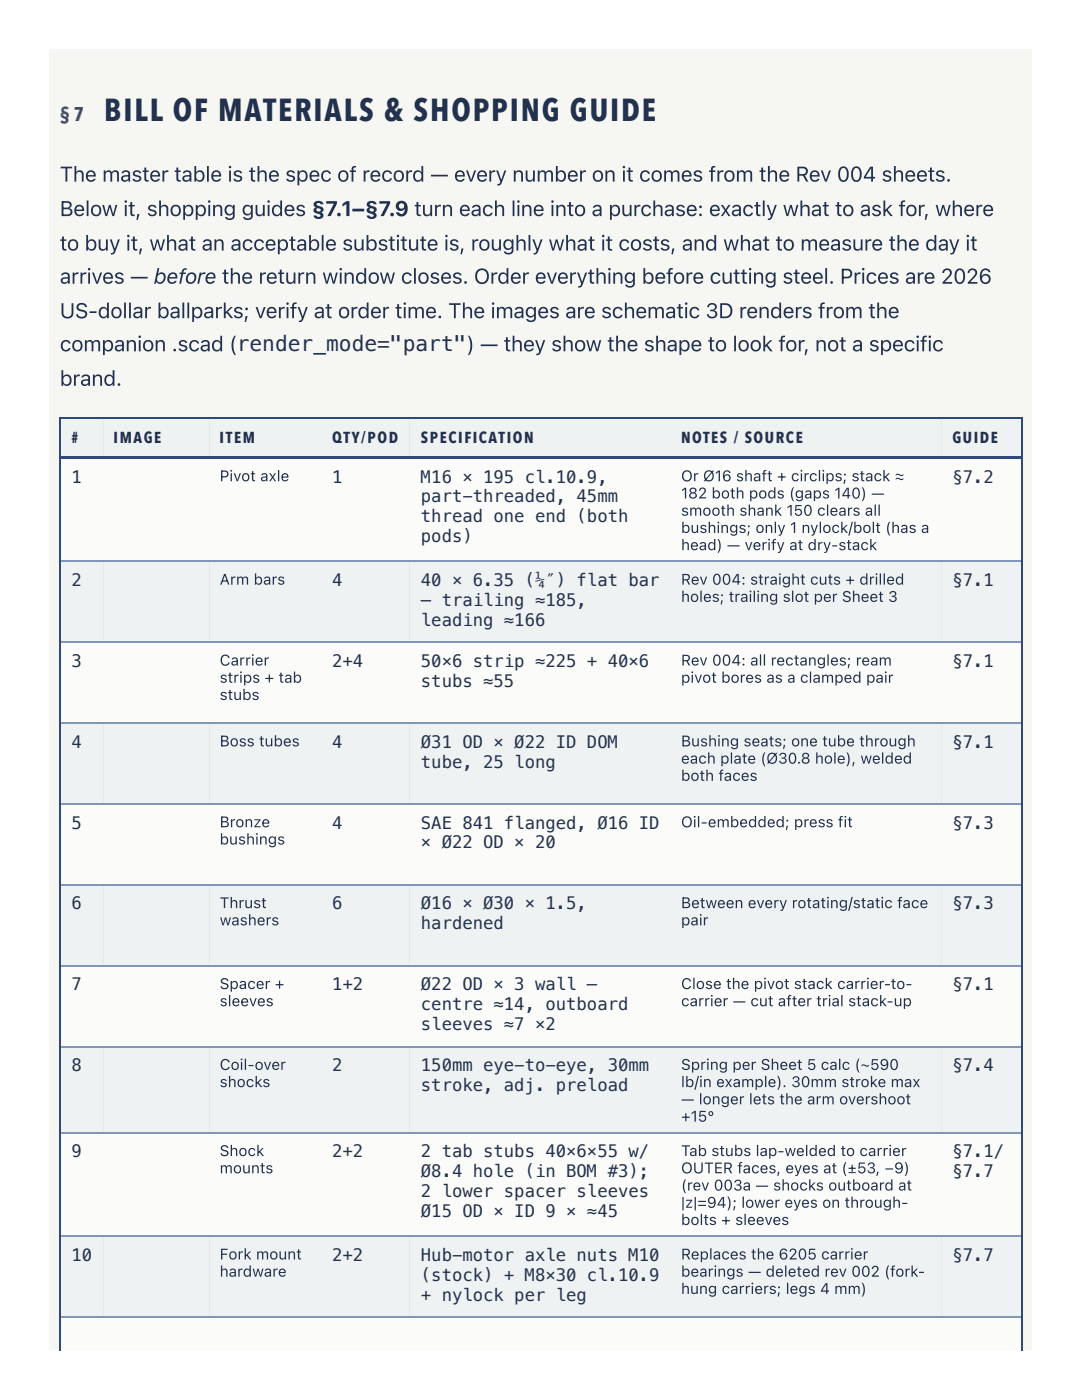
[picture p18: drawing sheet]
<svg xmlns="http://www.w3.org/2000/svg" width="216mm" height="279mm" viewBox="0 0 216 279" stroke-linecap="round" stroke-linejoin="round" font-family="sans-serif">
<defs><g id="words">
<text font-size="6.3" fill="#22314e" x="20.8" y="24.1">BILL OF MATERIALS &amp; SHOPPING GUIDE</text>
<g font-size="4.2" fill="#22314e">
<text x="11.9" y="36.2">The master table is the spec of record — every number on it comes from the Rev 004 sheets.</text>
<text x="11.9" y="43.1">Below it, shopping guides §7.1–§7.9 turn each line into a purchase: exactly what to ask for, where</text>
<text x="11.9" y="50">to buy it, what an acceptable substitute is, roughly what it costs, and what to measure the day it</text>
<text x="11.9" y="56.6">arrives — before the return window closes. Order everything before cutting steel. Prices are 2026</text>
<text x="11.9" y="63.5">US-dollar ballparks; verify at order time. The images are schematic 3D renders from the</text>
<text x="11.9" y="70.1">companion .scad (render_mode=&quot;part&quot;) — they show the shape to look for, not a specific</text>
<text x="11.9" y="77">brand.</text>
</g>
<text font-size="4" fill="#b23a2e" x="11.9" y="24.1">§ 7</text>
<g font-size="3.4" fill="#22314e">
<text x="14.3" y="96.3">1</text>
<text x="66.3" y="96.3">1</text>
<text x="84" y="96.3">M16 × 195 cl.10.9,</text>
<text x="84" y="100.3">part-threaded, 45mm</text>
<text x="190" y="96.3">§7.2</text>
<text x="84" y="104.2">thread one end (both</text>
<text x="84" y="108.2">pods)</text>
<text x="14.3" y="116.9">2</text>
<text x="66.3" y="116.9">4</text>
<text x="84" y="116.9">40 × 6.35 (¼″) flat bar</text>
<text x="190" y="116.9">§7.1</text>
<text x="84" y="120.9">— trailing ≈185,</text>
<text x="84" y="124.9">leading ≈166</text>
<text x="14.3" y="133.1">3</text>
<text x="66.3" y="133.1">2+4</text>
<text x="84" y="133.1">50×6 strip ≈225 + 40×6</text>
<text x="84" y="137.1">stubs ≈55</text>
<text x="190" y="133.1">§7.1</text>
<text x="14.3" y="149.2">4</text>
<text x="66.3" y="149.2">4</text>
<text x="84" y="149.2">Ø31 OD × Ø22 ID DOM</text>
<text x="190" y="149.2">§7.1</text>
<text x="84" y="153.2">tube, 25 long</text>
<text x="14.3" y="165.4">5</text>
<text x="66.3" y="165.4">4</text>
<text x="84" y="165.4">SAE 841 flanged, Ø16 ID</text>
<text x="190" y="165.4">§7.3</text>
<text x="84" y="169.3">× Ø22 OD × 20</text>
<text x="14.3" y="181.5">6</text>
<text x="66.3" y="181.5">6</text>
<text x="84" y="181.5">Ø16 × Ø30 × 1.5,</text>
<text x="84" y="185.5">hardened</text>
<text x="190" y="181.5">§7.3</text>
<text x="14.3" y="197.6">7</text>
<text x="66.3" y="197.6">1+2</text>
<text x="84" y="197.6">Ø22 OD × 3 wall —</text>
<text x="190" y="197.6">§7.1</text>
<text x="84" y="201.6">centre ≈14, outboard</text>
<text x="84" y="205.6">sleeves ≈7 ×2</text>
<text x="14.3" y="213.8">8</text>
<text x="66.3" y="213.8">2</text>
<text x="84" y="213.8">150mm eye-to-eye, 30mm</text>
<text x="190" y="213.8">§7.4</text>
<text x="84" y="217.8">stroke, adj. preload</text>
<text x="14.3" y="231">9</text>
<text x="66.3" y="231">2+2</text>
<text x="84" y="231">2 tab stubs 40×6×55 w/</text>
<text x="190" y="231">§7.1/</text>
<text x="84" y="234.9">Ø8.4 hole (in BOM #3);</text>
<text x="84" y="238.9">2 lower spacer sleeves</text>
<text x="190" y="234.9">§7.7</text>
<text x="84" y="242.9">Ø15 OD × ID 9 × ≈45</text>
<text x="14.3" y="251.6">10</text>
<text x="66.3" y="251.6">2+2</text>
<text x="84" y="251.6">Hub-motor axle nuts M10</text>
<text x="190" y="251.6">§7.7</text>
<text x="84" y="255.6">(stock) + M8×30 cl.10.9</text>
<text x="84" y="259.6">+ nylock per leg</text>
</g>
<g font-size="3.2" fill="#22314e">
<text x="14.3" y="88.4">#</text>
<text x="22.7" y="88.4">IMAGE</text>
<text x="43.8" y="88.4">ITEM</text>
<text x="66.3" y="88.4">QTY/POD</text>
<text x="84" y="88.4">SPECIFICATION</text>
<text x="135.9" y="88.4">NOTES / SOURCE</text>
<text x="190" y="88.4">GUIDE</text>
</g>
<g font-size="3" fill="#22314e">
<text x="43.8" y="96">Pivot axle</text>
<text x="135.9" y="96">Or Ø16 shaft + circlips; stack ≈</text>
<text x="135.9" y="99.5">182 both pods (gaps 140) —</text>
<text x="135.9" y="102.9">smooth shank 150 clears all</text>
<text x="135.9" y="106.4">bushings; only 1 nylock/bolt (has a</text>
<text x="135.9" y="109.8">head) — verify at dry-stack</text>
<text x="43.8" y="116.7">Arm bars</text>
<text x="135.9" y="116.7">Rev 004: straight cuts + drilled</text>
<text x="135.9" y="120.1">holes; trailing slot per Sheet 3</text>
<text x="43.8" y="132.8">Carrier</text>
<text x="43.8" y="136.3">strips + tab</text>
<text x="135.9" y="132.8">Rev 004: all rectangles; ream</text>
<text x="135.9" y="136.3">pivot bores as a clamped pair</text>
<text x="43.8" y="139.7">stubs</text>
<text x="43.8" y="149">Boss tubes</text>
<text x="135.9" y="149">Bushing seats; one tube through</text>
<text x="135.9" y="152.4">each plate (Ø30.8 hole), welded</text>
<text x="135.9" y="155.8">both faces</text>
<text x="43.8" y="165.1">Bronze</text>
<text x="135.9" y="165.1">Oil-embedded; press fit</text>
<text x="43.8" y="168.5">bushings</text>
<text x="43.8" y="181.2">Thrust</text>
<text x="43.8" y="184.7">washers</text>
<text x="135.9" y="181.2">Between every rotating/static face</text>
<text x="135.9" y="184.7">pair</text>
<text x="43.8" y="197.4">Spacer +</text>
<text x="135.9" y="197.4">Close the pivot stack carrier-to-</text>
<text x="43.8" y="200.8">sleeves</text>
<text x="135.9" y="200.8">carrier — cut after trial stack-up</text>
<text x="43.8" y="213.5">Coil-over</text>
<text x="135.9" y="213.5">Spring per Sheet 5 calc (~590</text>
<text x="43.8" y="217">shocks</text>
<text x="135.9" y="217">lb/in example). 30mm stroke max</text>
<text x="135.9" y="220.4">— longer lets the arm overshoot</text>
<text x="135.9" y="223.8">+15°</text>
<text x="43.8" y="230.7">Shock</text>
<text x="135.9" y="230.7">Tab stubs lap-welded to carrier</text>
<text x="43.8" y="234.2">mounts</text>
<text x="135.9" y="234.2">OUTER faces, eyes at (±53, −9)</text>
<text x="135.9" y="237.6">(rev 003a — shocks outboard at</text>
<text x="135.9" y="241">|z|=94); lower eyes on through-</text>
<text x="135.9" y="244.5">bolts + sleeves</text>
<text x="43.8" y="251.4">Fork mount</text>
<text x="135.9" y="251.4">Replaces the 6205 carrier</text>
<text x="43.8" y="254.8">hardware</text>
<text x="135.9" y="254.8">bearings — deleted rev 002 (fork-</text>
<text x="135.9" y="258.2">hung carriers; legs 4 mm)</text>
</g>
</g></defs>
<path d="M9.8 9.8h196v259.5h-196z" fill="#f6f7f3"/>
<path d="M11.9 83.3h192.1v186.2h-192.1z" fill="#fbfcf9"/>
<path d="M11.9 83.5h192.1M12 83.3v186.2M203.9 83.3v186.2" fill="none" stroke="#2e4a7c" stroke-width=".26"/>
<g fill="#2e4a7c">
<path d="M12.2 91h8.4v.5h-8.4z"/>
<path d="M20.6 91h21.2v.5h-21.2z"/>
<path d="M41.8 91h22.5v.5h-22.5z"/>
<path d="M64.3 91h17.5v.5h-17.5z"/>
<path d="M81.8 91h52.1v.5h-52.1z"/>
<path d="M133.9 91h54v.5h-54z"/>
<path d="M187.9 91h15.8v.5h-15.8z"/>
</g>
<path d="M12.2 112.1h191.5M12.2 128.2h191.5M12.2 144.3h191.5M12.2 160.5h191.5M12.2 176.6h191.5M12.2 192.7h191.5M12.2 208.9h191.5M12.2 226.1h191.5M12.2 246.7h191.5M12.2 262.9h191.5" fill="none" stroke="#8296b8" stroke-width=".26"/>
<use href="#words"/>
</svg>
